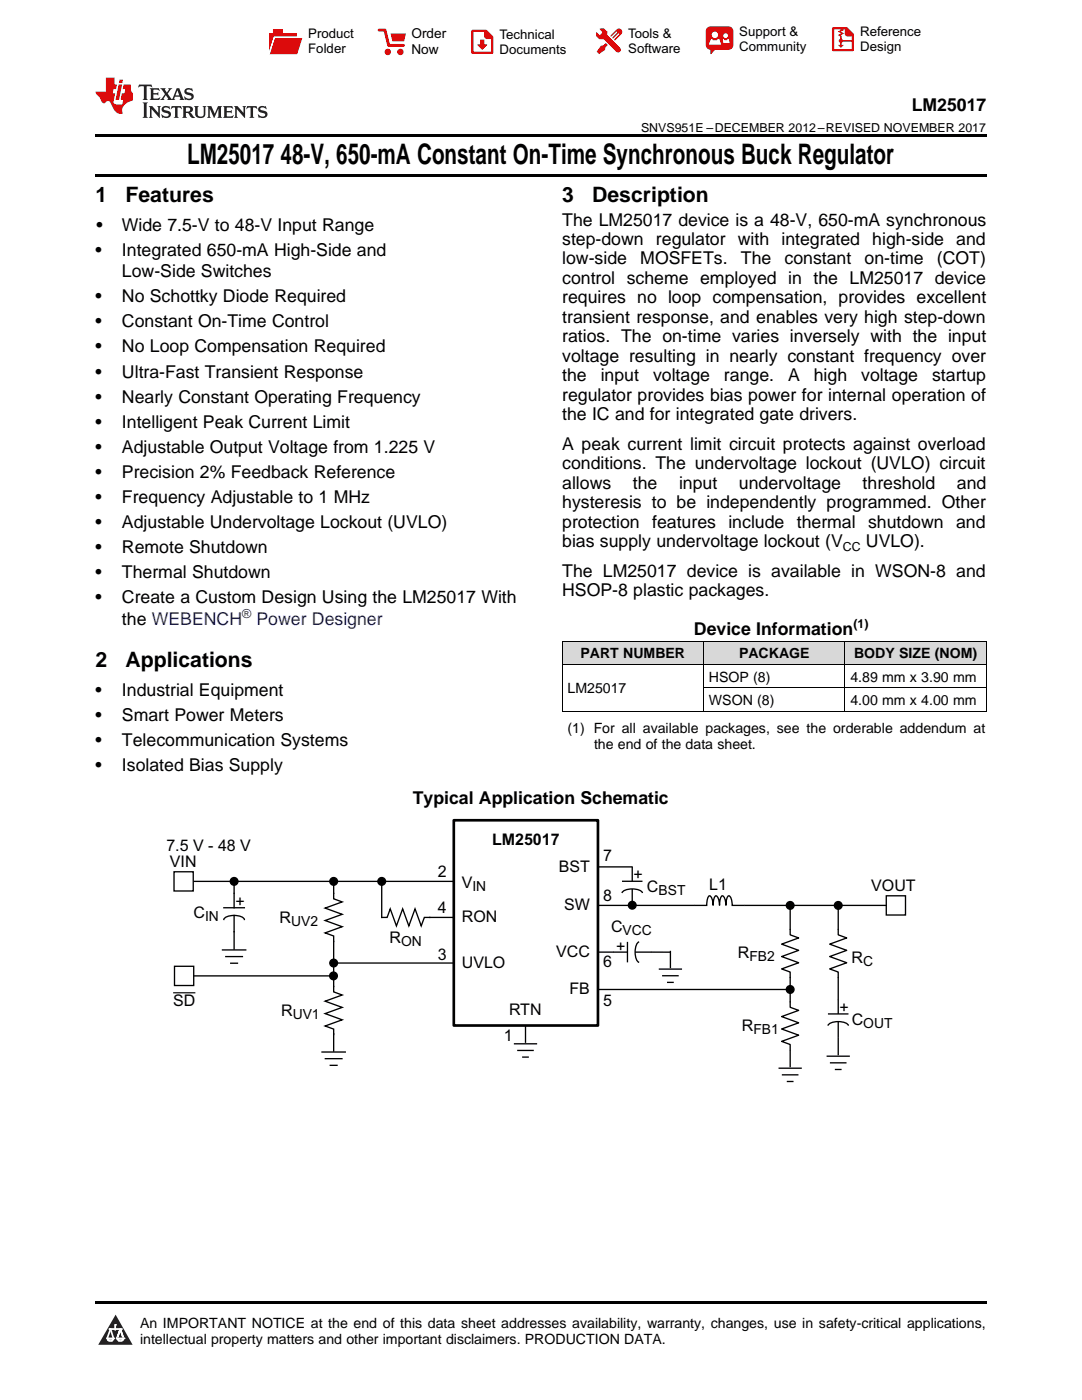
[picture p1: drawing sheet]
<svg xmlns="http://www.w3.org/2000/svg" width="216mm" height="279mm" viewBox="0 0 216 279" stroke-linecap="round" stroke-linejoin="round" font-family="sans-serif">
<defs><g id="words">
<g font-size="5.6">
<text x="37.3" y="32.8">LM25017</text>
<text x="56" y="32.8">48-V, 650-mA Constant On-Time Synchronous Buck Regulator</text>
</g>
<g font-size="4.2">
<text x="19" y="40.4">1</text>
<text x="25" y="40.4">Features</text>
<text x="112.2" y="40.4">3</text>
<text x="118.2" y="40.4">Description</text>
<text x="19" y="133.1">2</text>
<text x="25" y="133.1">Applications</text>
</g>
<g font-size="3.5">
<text x="181.9" y="22.2">LM25017</text>
<text x="19.2" y="46.1">•</text>
<text x="24.3" y="46.1">Wide 7.5-V to 48-V Input Range</text>
<text x="112.2" y="45">The LM25017 device is a 48-V, 650-mA synchronous</text>
<text x="19" y="51.1">•</text>
<text x="24.3" y="51.1">Integrated 650-mA High-Side and</text>
<text x="112.2" y="48.9">step-down regulator with integrated high-side and</text>
<text x="112.2" y="52.8">low-side</text>
<text x="127.8" y="52.8">MOSFETs.</text>
<text x="147.8" y="52.8">The</text>
<text x="156.6" y="52.8">constant</text>
<text x="172.5" y="52.8">on-time</text>
<text x="186.9" y="52.8">(COT)</text>
<text x="24.3" y="55.3">Low-Side Switches</text>
<text x="112.2" y="56.7">control scheme employed in the LM25017 device</text>
<text x="19" y="60.3">•</text>
<text x="19" y="65.3">•</text>
<text x="24.3" y="60.3">No Schottky Diode Required</text>
<text x="24.3" y="65.3">Constant On-Time Control</text>
<text x="112.2" y="60.5">requires no loop compensation, provides excellent</text>
<text x="112.2" y="64.4">transient response, and enables very high step-down</text>
<text x="19" y="70.3">•</text>
<text x="24.3" y="70.3">No Loop Compensation Required</text>
<text x="112.2" y="68.3">ratios. The on-time varies inversely with the input</text>
<text x="19" y="75.4">•</text>
<text x="24.3" y="75.4">Ultra-Fast Transient Response</text>
<text x="112.2" y="72.2">voltage resulting in nearly constant frequency over</text>
<text x="112.2" y="76.1">the</text>
<text x="119.9" y="76.1">input</text>
<text x="130.3" y="76.1">voltage</text>
<text x="144.5" y="76.1">range.</text>
<text x="157.2" y="76.1">A</text>
<text x="162.4" y="76.1">high</text>
<text x="171.8" y="76.1">voltage</text>
<text x="186" y="76.1">startup</text>
<text x="19" y="80.4">•</text>
<text x="24.3" y="80.4">Nearly Constant Operating Frequency</text>
<text x="112.2" y="79.9">regulator provides bias power for internal operation of</text>
<text x="112.2" y="83.8">the IC and for integrated gate drivers.</text>
<text x="19" y="85.4">•</text>
<text x="24.3" y="85.4">Intelligent Peak Current Limit</text>
<text x="112.2" y="89.8">A peak current limit circuit protects against overload</text>
<text x="19" y="90.4">•</text>
<text x="19" y="95.4">•</text>
<text x="24.3" y="90.4">Adjustable Output Voltage from 1.225 V</text>
<text x="24.3" y="95.4">Precision 2% Feedback Reference</text>
<text x="112.2" y="93.7">conditions. The undervoltage lockout (UVLO) circuit</text>
<text x="19" y="100.4">•</text>
<text x="24.3" y="100.4">Frequency Adjustable to 1 MHz</text>
<text x="112.2" y="97.5">allows</text>
<text x="112.2" y="101.4">hysteresis to be independently programmed. Other</text>
<text x="126.3" y="97.5">the</text>
<text x="135.5" y="97.5">input</text>
<text x="147.4" y="97.5">undervoltage</text>
<text x="172.1" y="97.5">threshold</text>
<text x="190.9" y="97.5">and</text>
<text x="19" y="105.4">•</text>
<text x="24.3" y="105.4">Adjustable Undervoltage Lockout (UVLO)</text>
<text x="112.2" y="105.3">protection</text>
<text x="130.1" y="105.3">features</text>
<text x="145.3" y="105.3">include</text>
<text x="159" y="105.3">thermal</text>
<text x="173.2" y="105.3">shutdown and</text>
<text x="19" y="110.4">•</text>
<text x="24.3" y="110.4">Remote Shutdown</text>
<text x="112.2" y="109.2">bias supply undervoltage lockout (V</text>
<text x="172.8" y="109.2">UVLO).</text>
<text x="19" y="115.4">•</text>
<text x="24.3" y="115.4">Thermal Shutdown</text>
<text x="112.2" y="115.1">The LM25017 device is available in WSON-8 and</text>
<text x="112.2" y="119">HSOP-8 plastic packages.</text>
<text x="19" y="120.4">•</text>
<text x="24.3" y="120.4">Create a Custom Design Using the LM25017 With</text>
<text x="24.3" y="124.7">the WEBENCH</text>
<text x="138.5" y="126.8">Device Information</text>
<text x="19" y="138.8">•</text>
<text x="19" y="143.8">•</text>
<text x="24.3" y="138.8">Industrial Equipment</text>
<text x="24.3" y="143.8">Smart Power Meters</text>
<text x="19" y="148.8">•</text>
<text x="24.3" y="148.8">Telecommunication Systems</text>
<text x="19" y="153.8">•</text>
<text x="24.3" y="153.8">Isolated Bias Supply</text>
<text x="82.4" y="160.5">Typical Application Schematic</text>
</g>
<text font-size="3.5" fill="#0000c8" x="51.2" y="124.7">Power Designer</text>
<g font-size="3.2">
<text x="33.2" y="169.8">7.5 V - 48 V</text>
<text x="33.9" y="173">VIN</text>
<text x="98.2" y="168.6">LM25017</text>
<text x="111.5" y="174">BST</text>
<text x="120.3" y="171.7">7</text>
<text x="87.4" y="175.1">2</text>
<text x="92.1" y="177.2">V</text>
<text x="120.3" y="179.9">8</text>
<text x="126.4" y="175.7">+</text>
<text x="129.1" y="178.1">C</text>
<text x="141.5" y="177.6">L1</text>
<text x="173.8" y="177.8">VOUT</text>
<text x="38.6" y="183.2">C</text>
<text x="47" y="181">+</text>
<text x="55.8" y="184.3">R</text>
<text x="87.4" y="182.3">4</text>
<text x="92.1" y="184.1">RON</text>
<text x="112.6" y="181.7">SW</text>
<text x="121.9" y="186">C</text>
<text x="77.7" y="188.2">R</text>
<text x="87.4" y="191.5">3</text>
<text x="111" y="191">VCC</text>
<text x="125" y="189.7" transform="rotate(-90 125 189.7)">+</text>
<text x="147.2" y="191.2">R</text>
<text x="92.1" y="193.2">UVLO</text>
<text x="120.3" y="193.1">6</text>
<text x="169.9" y="192.2">R</text>
<text x="34.5" y="200.8">SD</text>
<text x="56.1" y="202.7">R</text>
<text x="101.6" y="202.6">RTN</text>
<text x="113.6" y="198.4">FB</text>
<text x="120.3" y="200.8">5</text>
<text x="167.5" y="202.2">+</text>
<text x="100.5" y="207.7">1</text>
<text x="148" y="205.8">R</text>
<text x="170" y="204.6">C</text>
</g>
<g font-size="2.8">
<text x="115.8" y="131.4">PART NUMBER</text>
<text x="147.5" y="131.4">PACKAGE</text>
<text x="170.4" y="131.4">BODY SIZE (NOM)</text>
<text x="141.5" y="136.1">HSOP (8)</text>
<text x="169.7" y="136.1">4.89 mm x 3.90 mm</text>
<text x="113.2" y="138.4">LM25017</text>
<text x="141.5" y="140.7">WSON (8)</text>
<text x="169.7" y="140.7">4.00 mm x 4.00 mm</text>
<text x="113.2" y="146.2">(1) For all available packages, see the orderable addendum at</text>
<text x="118.5" y="149.4">the end of the data sheet.</text>
<text x="94.3" y="177.8">IN</text>
<text x="131.4" y="178.7">BST</text>
<text x="40.9" y="183.8">IN</text>
<text x="58.1" y="184.9">UV2</text>
<text x="80" y="188.8">ON</text>
<text x="124.2" y="186.5">VCC</text>
<text x="149.5" y="191.8">FB2</text>
<text x="172.2" y="192.8">C</text>
<text x="58.4" y="203.3">UV1</text>
<text x="150.3" y="206.4">FB1</text>
<text x="172.3" y="205.2">OUT</text>
<text x="27.9" y="265">An IMPORTANT NOTICE at the end of this data sheet addresses availability, warranty, changes, use in safety-critical applications,</text>
<text x="27.9" y="268.2">intellectual property matters and other important disclaimers. PRODUCTION DATA.</text>
</g>
<g font-size="2.7">
<text x="82.1" y="7.7">Order</text>
<text x="82.1" y="10.7">Now</text>
</g>
<g font-size="2.6">
<text x="61.5" y="7.6">Product</text>
<text x="61.5" y="10.6">Folder</text>
<text x="99.7" y="7.8">Technical</text>
<text x="99.7" y="10.8">Documents</text>
<text x="125.3" y="7.6">Tools &amp;</text>
<text x="125.3" y="10.6">Software</text>
<text x="147.5" y="7.2">Support &amp;</text>
<text x="147.5" y="10.2">Community</text>
<text x="171.6" y="7.3">Reference</text>
<text x="171.6" y="10.2">Design</text>
</g>
<g font-size="2.5">
<text x="127.9" y="26.3">SNVS951E –DECEMBER 2012–REVISED NOVEMBER 2017</text>
<text x="168.2" y="109.9">CC</text>
<text x="170.3" y="125.3">(1)</text>
</g>
<text font-size="2.5" fill="#0000c8" x="48.3" y="123.3">®</text>
</g></defs>
<g fill="#d8d8d8">
<path d="M112.2 128h28.2v4.7h-28.2z"/>
<path d="M140.4 128h28.2v4.7h-28.2z"/>
<path d="M168.6 128h28.2v4.7h-28.2z"/>
</g>
<path d="M23.1 262.4l3.4 6h-6.9z" fill="#231f20"/>
<path d="M21.4 267.1h1.2l-.3 .5h-.3a.55 .55 0 0 1-.6-.5z" fill-rule="evenodd" fill="#fff"/>
<path d="M21.4 267.1h1.2l-.3 .5h-.3a.55 .55 0 0 1-.6-.5z" fill="none" stroke="#231f20" stroke-width=".34"/>
<path d="M21.4 267.1l1.2 .1-.3 .4h-.5z" fill="none" stroke="#fff" stroke-width=".34"/>
<path d="M23 265.3h.1" fill="none" stroke="#fff" stroke-width=".34"/>
<path d="M23 264.4v.9z" fill="#fff"/>
<path d="M23 264.4v.9z" fill="none" stroke="#fff" stroke-width=".34"/>
<circle cx="23" cy="264.4" r=".17" fill="#fff"/>
<path d="M21.9 265.2h.1" fill="none" stroke="#fff" stroke-width=".34"/>
<path d="M21.9 265.2h2.3z" fill="#fff"/>
<path d="M21.9 265.2h2.3z" fill="none" stroke="#fff" stroke-width=".34"/>
<circle cx="24.2" cy="265.2" r=".17" fill="#fff"/>
<path d="M23.3 267.1h.1" fill="none" stroke="#fff" stroke-width=".34"/>
<path d="M24 265.2l-.7 1.9z" fill="#fff"/>
<path d="M24 265.2l-.7 1.9z" fill="none" stroke="#fff" stroke-width=".34"/>
<path d="M24 265.2l.7 1.9z" fill="#fff"/>
<path d="M24 265.2l.7 1.9z" fill="none" stroke="#fff" stroke-width=".34"/>
<path d="M24.6 267.1h.1" fill="none" stroke="#fff" stroke-width=".34"/>
<circle cx="21.4" cy="267.1" r=".17" fill="#fff"/>
<path d="M22.1 265.2l-.7 1.9z" fill="#fff"/>
<path d="M22.1 265.2l-.7 1.9z" fill="none" stroke="#fff" stroke-width=".34"/>
<path d="M22.1 265.2l.5 1.9z" fill="#fff"/>
<path d="M22.1 265.2l.5 1.9z" fill="none" stroke="#fff" stroke-width=".34"/>
<circle cx="22.6" cy="267.1" r=".17" fill="#fff"/>
<path d="M23.4 267.1h1.3a.65 .65 0 0 1-.7 .5 .65 .65 0 0 1-.6-.5z" fill-rule="evenodd" fill="#fff"/>
<path d="M23.4 267.1h1.3a.65 .65 0 0 1-.7 .5 .65 .65 0 0 1-.6-.5z" fill="none" stroke="#231f20" stroke-width=".34"/>
<path d="M23.4 267.1h1.3l-.4 .5h-.6z" fill="none" stroke="#fff" stroke-width=".34"/>
<path d="M23.3 267.1h.1" fill="none" stroke="#fff" stroke-width=".34"/>
<circle cx="24.7" cy="267.1" r=".17" fill="#fff"/>
<path d="M19 259.7h177.8v.5h-177.8z" fill="#000"/>
<path d="M46.7 178.3v2.9M66.6 178.3v1.1l1.7 .6-3.4 1.2 3.4 1.3-3.4 1.2 3.4 1.2-3.4 1.3 1.7 .6v1.1M44.7 183.5a2.55 2.55 0 0 1 2.6-.8 1.54 1.54 0 0 1 1.5 .8M44.7 181.2h4.1M46.7 182.7v3.2M66.6 196.9v1.1l1.7 .6-3.4 1.2 3.4 1.2-3.4 1.3 3.4 1.2-3.4 1.3 1.7 .6v1.1M76.2 183.1h1l.7-1.7 1.2 3.4 1.2-3.4 1.3 3.4 1.2-3.4 1.3 3.4 .6-1.7h1.1" fill="none" stroke="#000" stroke-width=".27"/>
<path d="M90.5 163.7h28.8v41h-28.8z" fill="#fff"/>
<path d="M90.5 163.7h28.8v41h-28.8z" fill="none" stroke="#000" stroke-width=".53"/>
<g fill="none" stroke="#000" stroke-width=".27">
<path d="M34.7 174h3.9v3.8h-3.9zM38.7 175.9h51.9M46.7 175.9v2.4M66.6 175.9v2.4M76.2 175.9v7.2M119.3 173h6.9v2.9M124.1 178.2a2.52 2.52 0 0 1 2.7-.8 1.53 1.53 0 0 1 1.4 .8M124.1 175.9h4.1M126.2 177.4v3.3M176.8 178.8h3.9v3.8h-3.9zM34.8 192.8h3.9v3.9h-3.9zM38.7 194.8h27.9"/>
<path d="M44.4 189.6h4.6M45.1 190.9h3.3M46 192.2h1.4M46.7 185.9v3.5M66.6 187.9v9M66.6 192.2h23.9M85.8 183.1h4.7M119.3 180.7h21.7v-.6a1.41 1.41 0 0 1 .6-1.3 .81 .81 0 0 1 .5 .8l.2 1.1v-.6a1.42 1.42 0 0 1 .6-1.3 1.43 1.43 0 0 1 .6 1.3l.1 .6v-.6a1.42 1.42 0 0 1 .5-1.3 1.43 1.43 0 0 1 .7 1.3l.1 .6v-.6a1.42 1.42 0 0 1 .5-1.3 1.35 1.35 0 0 1 .7 1.3v.6h30.7M119.3 197.5h38.4M119.3 190h5.9M125.2 188v4.1M126.7 190h7.1"/>
<path d="M127.5 188a2.54 2.54 0 0 0-.7 2.6 1.53 1.53 0 0 0 .7 1.5M131.5 193.4h4.6M132.1 194.7h3.3M133.1 196.1h1.3M133.8 189.8v3.4M157.7 180.7v5.9l1.7 .6-3.4 1.2 3.4 1.3-3.4 1.2 3.4 1.2-3.4 1.3 1.7 .6v7l1.7 .6-3.4 1.3 3.4 1.2-3.4 1.3 3.4 1.2-3.4 1.2 1.7 .7v4.5M167.3 180.7v5.9l1.7 .6-3.4 1.2 3.4 1.3-3.4 1.2 3.4 1.2-3.4 1.3 1.7 .6v8.4M64.3 210h4.6M64.9 211.3h3.3M65.9 212.6h1.3M66.6 206.3v3.5M102.5 208.3h4.7"/>
<path d="M103.2 209.6h3.3M104.2 211h1.3M104.9 204.7v3.4M155.3 213.2h4.7M156 214.5h3.3M157 215.8h1.3M164.9 210.8h4.7M165.2 204.7a2.54 2.54 0 0 1 2.7-.8 1.54 1.54 0 0 1 1.4 .8M165.2 202.4h4.1M165.6 212.1h3.3M166.6 213.4h1.3M167.3 203.9v6.7"/>
<circle cx="46.7" cy="175.9" r=".77"/>
<circle cx="66.6" cy="175.9" r=".77"/>
<circle cx="76.2" cy="175.9" r=".77"/>
<circle cx="66.5" cy="194.8" r=".77"/>
<circle cx="66.6" cy="192.2" r=".77"/>
<circle cx="126.2" cy="180.7" r=".77"/>
<circle cx="157.7" cy="197.5" r=".77"/>
<circle cx="157.7" cy="180.7" r=".77"/>
<circle cx="167.3" cy="180.7" r=".77"/>
</g>
<g fill="#000">
<circle cx="46.7" cy="175.9" r=".77"/>
<circle cx="66.6" cy="175.9" r=".77"/>
<circle cx="76.2" cy="175.9" r=".77"/>
<circle cx="66.5" cy="194.8" r=".77"/>
<circle cx="66.6" cy="192.2" r=".77"/>
<circle cx="126.2" cy="180.7" r=".77"/>
<circle cx="157.7" cy="197.5" r=".77"/>
<circle cx="157.7" cy="180.7" r=".77"/>
<circle cx="167.3" cy="180.7" r=".77"/>
</g>
<path d="M34.5 198.1h4.5" fill="none" stroke="#000" stroke-width=".23"/>
<path d="M112.2 132.6h84.6M112.2 128h84.6M112.2 128v14M140.4 128v14M140.4 137.3h56.4M168.6 128v14M196.8 128v14M112.2 141.9h84.6" fill="none" stroke="#000" stroke-width=".2"/>
<path d="M19 34.8h177.8v.5h-177.8zM19 26.8h177.8v.6h-177.8z" fill="#000"/>
<path d="M27.7 16.9l-.1 .6 .6-.3h.5v.2v2.2l-.2 .4h1l-.2-.4v-2.2v-.2h.5l.6 .3-.2-.6zM29.9 17.6l.2 .4v1.6l-.2 .4h1.9l.1-.6a1.09 1.09 0 0 1-1.3 .1v-.6h.6l.4 .2v-.7l-.2 .2h-.8v-.6l.2-.1a1.01 1.01 0 0 1 1 .3l-.1-.6zM32 17.6l.9 1.2-1 1.2h.9l-.2-.3 .5-.7 .5 .7-.3 .3h1.7l-.2-.3 .1-.4h1l.1 .4-.2 .3h1l-.3-.4-.7-2h-.5l-1 2.2-.8-1.1 .9-1.1h-.9l.2 .2-.4 .7-.4-.7 .2-.2zM35.4 18l.4 1h-.8zM37 17.7a.66 .66 0 0 0-.2 .8 .66 .66 0 0 0 .6 .4l.7 .2 .1 .2a.8 .8 0 0 1-.7 .4 .8 .8 0 0 1-.7-.5l.1 .8 .2-.2a.94 .94 0 0 0 1.1 .1 .94 .94 0 0 0 .4-.9 1.48 1.48 0 0 0-1.3-.6v-.4a1.1 1.1 0 0 1 1.2 .2l-.2-.6-.2 .1-.5-.1zM28.5 20.4l.2 .4v2.3l-.2 .4h1l-.2-.4v-2.3l.2-.4zM29.7 21.2l.2 .4v1.5l-.2 .4h.8l-.3-.4 .1-1.3 1.6 1.8v-2l.2-.4h-.7l.2 .2v1.1l-1.2-1.3zM32.5 21.3a.66 .66 0 0 0-.2 .8 .66 .66 0 0 0 .6 .4l.6 .2 .2 .2a.8 .8 0 0 1-.8 .4 .8 .8 0 0 1-.7-.5l.2 .7 .2-.1a.94 .94 0 0 0 1 .1 .94 .94 0 0 0 .5-1 1.47 1.47 0 0 0-1.3-.6l-.1-.3a1.1 1.1 0 0 1 1.3 .2l-.2-.6-.2 .1-.5-.2zM34.3 21.2l-.2 .6a.64 .64 0 0 1 .8-.3v1.6l-.2 .4h1l-.3-.4 .1-1.6a.66 .66 0 0 1 .8 .3l-.2-.6zM36.3 21.2l.3 .4v1.5l-.3 .4h1l-.2-.2v-.7h.5l.1 .1a.8 .8 0 0 0 1.2 .7l-1-1a.62 .62 0 0 0 .6-.5 .62 .62 0 0 0-.6-.7zM37.1 21.5h.1a.48 .48 0 0 1 .6 0 .48 .48 0 0 1 .1 .6l-.2 .1-.6 .1zM38.7 21.2l.2 .2a2.29 2.29 0 0 0 .4 2 1.05 1.05 0 0 0 1.7-.7v-1.3l.2-.2h-.8l.2 .4v1.1a.61 .61 0 0 1-.6 .6 .61 .61 0 0 1-.6-.6v-1.1l.3-.4zM41.3 21.2l.3 .4v1.5l-.3 .4h.8l-.2-.4v-1.4l.8 1.9 .9-1.9v1.4l-.2 .4h.9l-.2-.4v-1.5l.2-.4h-.8l-.7 1.5-.6-1.5zM44.5 21.2l.2 .4v1.5l-.2 .4h1.9l.2-.6a1.1 1.1 0 0 1-1.4 .2v-.7h.6l.4 .2v-.6l-.2 .1-.8 .1v-.6l.2-.1a1.02 1.02 0 0 1 1.1 .2l-.2-.5zM46.7 21.2l.2 .4v1.5l-.2 .4h.8l-.3-.4 .1-1.3 1.6 1.8v-2l.2-.4h-.7l.2 .2v1.1l-1.2-1.3zM49.3 21.2l-.1 .6a.64 .64 0 0 1 .8-.3v1.6l-.3 .4h1l-.2-.4v-1.6a.66 .66 0 0 1 .8 .3l-.1-.6zM51.7 21.3a.66 .66 0 0 0-.2 .7 .66 .66 0 0 0 .7 .5l.6 .2 .1 .2a.8 .8 0 0 1-.7 .4 .8 .8 0 0 1-.7-.5l.1 .7 .2-.1a.94 .94 0 0 0 1.1 .1 .94 .94 0 0 0 .4-1 1.48 1.48 0 0 0-1.2-.6l-.1-.3a1.1 1.1 0 0 1 1.2 .2l-.2-.6-.1 .1-.6-.2z" fill="#231f20"/>
<path d="M21.1 15.5v2.8h-2v.4l.9 .9a.96 .96 0 0 0 1 1 .59 .59 0 0 1 .5-.4 .59 .59 0 0 1 .5 .3l.4 .8a1.61 1.61 0 0 0 2.1 1.3 1.63 1.63 0 0 1 1.1-2.2l.9-.3v-1.5a1.6 1.6 0 0 1-.4-1.7h-1.4l-.2 .9h.5l-.2 .8h-.5l-.2 1v.3h.5l-.2 .9h-.7a.74 .74 0 0 1-1-.6l.3-1.6h-.5l.2-.8h.5l.1-.9h-.4v-1.4zM23.7 16.9l-.7 3h.8l.6-3zM23.8 15.9l-.1 .7h.7l.2-.7z" fill="#ee1d23"/>
<g fill="#d60000">
<path d="M54.5 5.8h2v.8h2.7v4.2h-5.5v-4.2h.8z" fill-rule="evenodd"/>
<path d="M54.8 7.5h5.6l-1.1 3.3h-5.6z" fill-rule="evenodd"/>
</g>
<path d="M54.7 7.4h5.7l-.1 .1h-5.5l-1.1 3.3z" fill-rule="evenodd" fill="#fff"/>
<path d="M54.7 7.4h5.7l-.1 .1h-5.5l-1.1 3.3z" fill="none" stroke="#fff" stroke-width=".2"/>
<path d="M75.6 6h1.2l.7 3.1h3" fill="none" stroke="#d60000" stroke-width=".56"/>
<g fill="#d60000">
<path d="M77.9 6.7h3.1l-.4 1.5h-2.3z" fill-rule="evenodd"/>
<circle cx="77.4" cy="10.4" r=".64"/>
<circle cx="79.9" cy="10.4" r=".64"/>
</g>
<path d="M94.3 6.2h2.7l1.2 1.2v3.1h-3.9z" fill="none" stroke="#d60000" stroke-width=".44"/>
<g fill="#d60000">
<path d="M95.8 7.9h.8v1h.6l-1 1.1-.9-1v-.1h.5z" fill-rule="evenodd"/>
<path d="M96.6 6.2h.4l1.2 1.2v.4h-1.2l-.4-.4z" fill-rule="evenodd"/>
<path d="M119.7 5.7h.8l.6 .6 .1 .7 2.5 2.5-.7 .8-2.4-2.3-1.1-.2-.5-.6v-.8l.7 .6 .5-.4v-.2l-.5-.5z" fill-rule="evenodd"/>
<path d="M119.9 9.1h.5l.5-.5 .4 .4-.5 .5-.1 .4-1.2 .9-.4-.5z" fill-rule="evenodd"/>
<path d="M123 5.9a.67 .67 0 0 1 1 0 .67 .67 0 0 1 0 .9z" fill-rule="evenodd"/>
<path d="M123 5.9l1 .9-1.2 1.2h-.2v-.2l.9-.9 .1-.2h-.2l-1 1h-.2v-.2l1-1v-.2h-.2l-1 1h-.2v-.2z" fill-rule="evenodd"/>
<circle cx="123.3" cy="9.9" r=".54"/>
</g>
<path d="M121.1 6.3l-.1 .7" fill="none" stroke="#d60000" stroke-width=".2"/>
<g fill="#d60000">
<path d="M141.1 5.5l.7-.2h3.6a.95 .95 0 0 1 .9 .9v2.8a.95 .95 0 0 1-.9 .9h-3.6a.95 .95 0 0 1-1-.9v-2.8z" fill-rule="evenodd"/>
<path d="M141.8 9.9h.9l-.8 .9h-.1z" fill-rule="evenodd"/>
</g>
<g fill="#fff">
<path d="M144.3 8.6h1.3z"/>
<path d="M141.9 7.8h.2l.2 .2h.7l.2-.2h.3l.4 1.1h-2.5z" fill-rule="evenodd"/>
<path d="M144.2 7.8h.2l.2 .2h.5l.1-.2h.2l.2 .8h-1.3z" fill-rule="evenodd"/>
<circle cx="142.6" cy="6.9" r=".65"/>
<circle cx="144.8" cy="7.1" r=".48"/>
</g>
<path d="M166.2 5.6h2.8l1.2 1.3v3.1h-4z" fill="none" stroke="#d60000" stroke-width=".44"/>
<path d="M167.8 7.3v1.8M167.8 8.1h2.3" fill="none" stroke="#d60000" stroke-width=".3"/>
<g fill="#d60000">
<path d="M168.6 5.6h.4l1.2 1.3v.4h-1.1l-.5-.6z" fill-rule="evenodd"/>
<circle cx="167.8" cy="8.1" r=".42"/>
<circle cx="169.1" cy="6.7" r=".55"/>
</g>
<g fill="#d60000">
<path d="M167.2 9h1.2l-.6 .5z"/>
<path d="M167.5 5.8h.6l.3 .2-.6 .3 .6 .4-.7 .3 .2 .3h-.2l-.5-.3 .6-.3-.6-.4 .6-.3z"/>
</g>
<use href="#words"/>
</svg>
